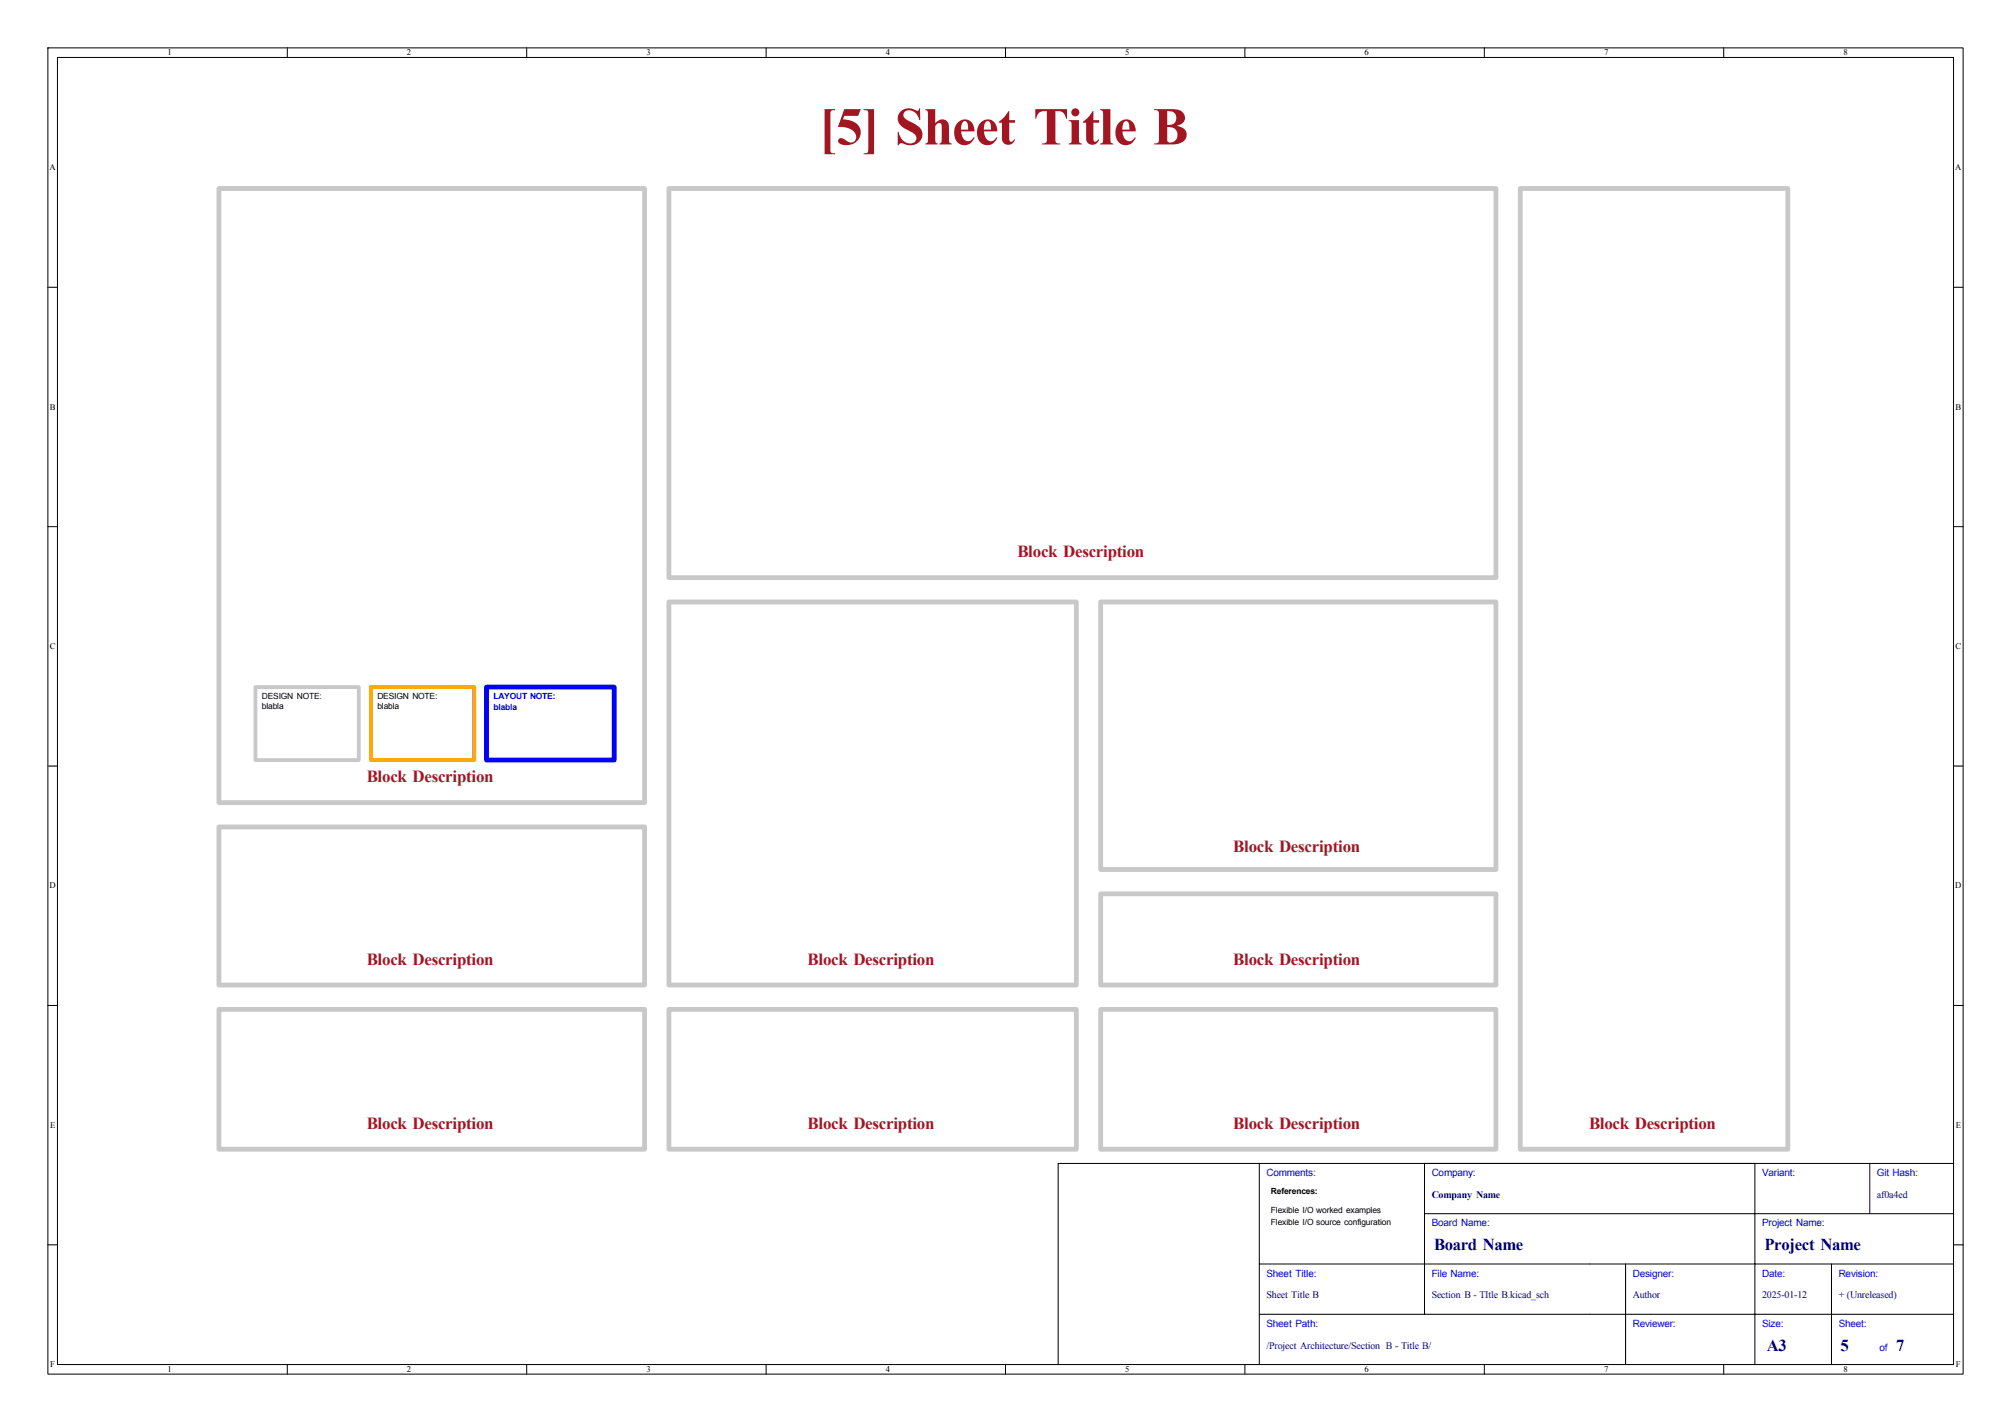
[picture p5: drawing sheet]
<svg xmlns="http://www.w3.org/2000/svg" width="420mm" height="297mm" viewBox="0 0 420 297" stroke-linecap="round" stroke-linejoin="round" font-family="sans-serif">
<defs><g id="words">
<text font-size="11.1" fill="#a21622" x="171" y="30.2">[5] Sheet Title B</text>
<g font-size="3.5" fill="#a21622">
<text x="212.5" y="116.4">Block Description</text>
<text x="76.6" y="163.4">Block Description</text>
<text x="257.6" y="178">Block Description</text>
<text x="76.6" y="201.5">Block Description</text>
<text x="168.7" y="201.5">Block Description</text>
<text x="257.6" y="201.5">Block Description</text>
<text x="76.6" y="235.8">Block Description</text>
<text x="168.7" y="235.8">Block Description</text>
<text x="257.6" y="235.8">Block Description</text>
<text x="331.9" y="235.8">Block Description</text>
</g>
<g font-size="3.5" fill="#00007f">
<text x="299.5" y="261.1">Board Name</text>
<text x="368.5" y="261.1">Project Name</text>
<text x="369" y="282.1">A3</text>
<text x="384.4" y="282.1">5</text>
<text x="396" y="282.1">7</text>
</g>
<g font-size="2.1" fill="#00f">
<text x="264.5" y="245.7">Comments:</text>
<text x="299" y="245.7">Company:</text>
<text x="368" y="245.7">Variant:</text>
<text x="392" y="245.7">Git Hash:</text>
<text x="299" y="256.2">Board Name:</text>
<text x="368" y="256.2">Project Name:</text>
<text x="264.5" y="266.7">Sheet Title:</text>
<text x="299" y="266.7">File Name:</text>
<text x="341" y="266.7">Designer:</text>
<text x="368" y="266.7">Date:</text>
<text x="384" y="266.7">Revision:</text>
<text x="264.5" y="277.2">Sheet Path:</text>
<text x="341" y="277.2">Reviewer:</text>
<text x="368" y="277.2">Size:</text>
<text x="384" y="277.2">Sheet:</text>
<text x="392.5" y="282.2">of</text>
</g>
<g font-size="2.1" fill="#00007f">
<text x="299" y="250.2">Company Name</text>
<text x="392" y="250.2">af0a4ed</text>
<text x="264.5" y="271.2">Sheet Title B</text>
<text x="299" y="271.2">Section B - TItle B.kicad_sch</text>
<text x="341" y="271.2">Author</text>
<text x="368" y="271.2">2025-01-12</text>
<text x="384" y="271.2">+ (Unreleased)</text>
<text x="264.5" y="281.7">/Project Architecture/Section B - Title B/</text>
</g>
<g font-size="1.8">
<text x="35" y="11.6">1</text>
<text x="85" y="11.6">2</text>
<text x="135" y="11.6">3</text>
<text x="185" y="11.6">4</text>
<text x="235" y="11.6">5</text>
<text x="285" y="11.6">6</text>
<text x="335" y="11.6">7</text>
<text x="385" y="11.6">8</text>
<text x="10.3" y="35.6">A</text>
<text x="408.3" y="35.6">A</text>
<text x="10.4" y="85.6">B</text>
<text x="408.4" y="85.6">B</text>
<text x="10.4" y="135.6">C</text>
<text x="408.4" y="135.6">C</text>
<text x="54.7" y="146">DESIGN NOTE:</text>
<text x="54.7" y="148.1">blabla</text>
<text x="78.8" y="146">DESIGN NOTE:</text>
<text x="78.8" y="148.1">blabla</text>
<text x="10.3" y="185.6">D</text>
<text x="408.3" y="185.6">D</text>
<text x="10.4" y="235.6">E</text>
<text x="408.4" y="235.6">E</text>
<text x="265.4" y="249.4">References:</text>
<text x="265.4" y="255.8">Flexible I/O source configuration</text>
<text x="265.4" y="253.2">Flexible I/O worked examples</text>
<text x="10.5" y="285.6">F</text>
<text x="35" y="286.6">1</text>
<text x="85" y="286.6">2</text>
<text x="135" y="286.6">3</text>
<text x="185" y="286.6">4</text>
<text x="235" y="286.6">5</text>
<text x="285" y="286.6">6</text>
<text x="335" y="286.6">7</text>
<text x="385" y="286.6">8</text>
<text x="408.5" y="285.6">F</text>
</g>
<g font-size="1.8" fill="#00f">
<text x="103.1" y="146.1">LAYOUT NOTE:</text>
<text x="103.1" y="148.2">blabla</text>
</g>
</g></defs>
<g fill="none" stroke="#000" stroke-width=".21">
<path d="M10 10h400v277h-400zM12 12h396v273h-396zM60 10v2M110 10v2M160 10v2M210 10v2M260 10v2M310 10v2M360 10v2M10 60h2M408 60h2M10 110h2"/>
<path d="M408 110h2M10 160h2M408 160h2M10 210h2M408 210h2M263 243v42M297.5 253.5h110.5M297.5 243v31.5M366.5 243v42M390.5 243v10.5M408 243h-187v42M10 260h2"/>
<path d="M263 274.5h145M263 264h145M339.5 264v21M382.5 264v21M408 260h2M60 285v2M110 285v2M160 285v2M210 285v2M260 285v2M310 285v2M360 285v2"/>
</g>
<path d="M53.3 143.5h21.6v15.3h-21.6z" fill="none" stroke="#c8c8c8" stroke-width=".8"/>
<path d="M101.6 143.5h26.7v15.3h-26.7z" fill="none" stroke="#00f" stroke-width="1"/>
<path d="M77.5 143.5h21.6v15.3h-21.6z" fill="none" stroke="#ffa500" stroke-width=".8"/>
<path d="M45.7 39.4h88.9v128.2h-88.9zM139.7 39.4h172.7v81.3h-172.7zM317.5 39.4h55.9v200.6h-55.9zM139.7 125.7h85.1v80h-85.1zM229.9 125.7h82.5v55.9h-82.5zM45.7 172.7h88.9v33h-88.9zM229.9 186.7h82.5v19h-82.5zM45.7 210.8h88.9v29.2h-88.9zM139.7 210.8h85.1v29.2h-85.1zM229.9 210.8h82.5v29.2h-82.5z" fill="none" stroke="#c8c8c8" stroke-width="1"/>
<use href="#words"/>
</svg>
